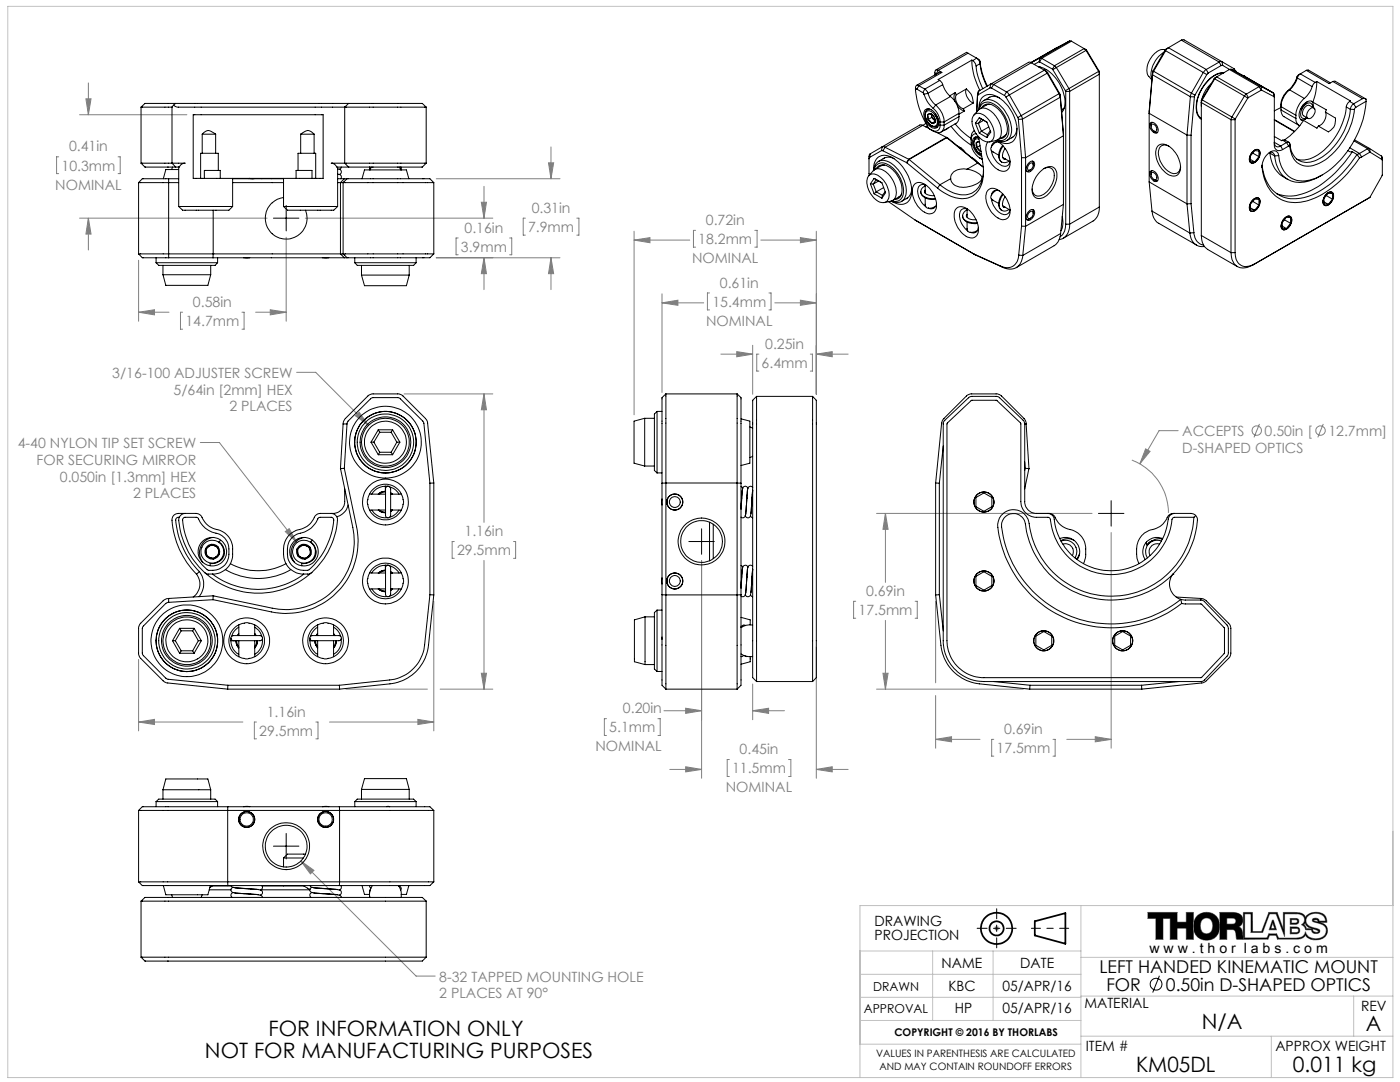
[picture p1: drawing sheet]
<svg xmlns="http://www.w3.org/2000/svg" width="279mm" height="216mm" viewBox="0 0 279 216" stroke-linecap="round" stroke-linejoin="round" font-family="sans-serif">
<defs><g id="words">
<g font-size="4.2">
<text x="53.6" y="206.8">FOR INFORMATION ONLY</text>
<text x="239.8" y="205.3">N/A</text>
<text x="272.6" y="205.8">A</text>
<text x="40.9" y="211">NOT FOR MANUFACTURING PURPOSES</text>
<text x="226.7" y="213.9">KM05DL</text>
<text x="258" y="213.9">0.011 kg</text>
</g>
<g font-size="3.5">
<text x="219.4" y="194.2">LEFT HANDED KINEMATIC MOUNT</text>
<text x="220.8" y="197.7">FOR</text>
<text x="232.7" y="197.7">0.50in D-SHAPED OPTICS</text>
</g>
<g font-size="2.8" fill="#808080">
<text x="12.3" y="34">10.3mm</text>
<text x="13.8" y="30.2">0.41in</text>
<text x="11" y="37.8">NOMINAL</text>
<text x="92.7" y="46.4">0.16in</text>
<text x="105.4" y="46.3">7.9mm</text>
<text x="106.1" y="42.5">0.31in</text>
<text x="140.9" y="44.9">0.72in</text>
<text x="92" y="50.2">3.9mm</text>
<text x="138.1" y="52.5">NOMINAL</text>
<text x="139.4" y="48.7">18.2mm</text>
<text x="143.7" y="57.4">0.61in</text>
<text x="37" y="65.1">14.7mm</text>
<text x="38.5" y="61.3">0.58in</text>
<text x="140.9" y="65">NOMINAL</text>
<text x="142.2" y="61.2">15.4mm</text>
<text x="152.7" y="69.6">0.25in</text>
<text x="22.4" y="75.4">3/16-100 ADJUSTER SCREW</text>
<text x="152" y="73.4">6.4mm</text>
<text x="34.6" y="78.7">5/64in [2mm] HEX</text>
<text x="45.8" y="82.1">2 PLACES</text>
<text x="3.6" y="89.4">4-40 NYLON TIP SET SCREW</text>
<text x="235.9" y="87">ACCEPTS</text>
<text x="252.4" y="87">0.50in [</text>
<text x="265.1" y="87">12.7mm]</text>
<text x="7.3" y="92.7">FOR SECURING MIRROR</text>
<text x="235.9" y="90.3">D-SHAPED OPTICS</text>
<text x="12" y="96.1">0.050in [1.3mm] HEX</text>
<text x="26.6" y="99.4">2 PLACES</text>
<text x="92.7" y="107">1.16in</text>
<text x="91.2" y="110.8">29.5mm</text>
<text x="172.9" y="118.9">0.69in</text>
<text x="171.4" y="122.7">17.5mm</text>
<text x="53.2" y="143">1.16in</text>
<text x="124.3" y="142.3">0.20in</text>
<text x="51.7" y="146.8">29.5mm</text>
<text x="118.8" y="149.9">NOMINAL</text>
<text x="121.6" y="146.1">5.1mm</text>
<text x="200.4" y="146.5">0.69in</text>
<text x="146.1" y="154.3">11.5mm</text>
<text x="147.6" y="150.5">0.45in</text>
<text x="198.9" y="150.2">17.5mm</text>
<text x="144.9" y="158.1">NOMINAL</text>
<text x="87.7" y="195.8">8-32 TAPPED MOUNTING HOLE</text>
<text x="87.7" y="199.2">2 PLACES AT 90°</text>
</g>
<g font-size="2.8">
<text x="174.5" y="184.8">DRAWING</text>
<text x="174.5" y="187.6">PROJECTION</text>
<text x="229.4" y="190.2">w w w . t h o r l a b s . c o m</text>
<text x="187.9" y="193.2">NAME</text>
<text x="189.3" y="197.7">KBC</text>
<text x="200.1" y="197.7">05/APR/16</text>
<text x="203.6" y="193.2">DATE</text>
<text x="190.6" y="202.2">HP</text>
<text x="200.1" y="202.2">05/APR/16</text>
<text x="216.4" y="201.2">MATERIAL</text>
<text x="271.6" y="201.8">REV</text>
<text x="216.7" y="209.7">ITEM #</text>
<text x="254.5" y="209.7">APPROX WEIGHT</text>
</g>
<g font-size="2.5">
<text x="174.2" y="197.7">DRAWN</text>
<text x="172.4" y="202.2">APPROVAL</text>
</g>
<text font-size="2.1" x="178.5" y="206.8">COPYRIGHT © 2016 BY THORLABS</text>
<g font-size="2">
<text x="174.8" y="211">VALUES IN PARENTHESIS ARE CALCULATED</text>
<text x="175.5" y="213.5">AND MAY CONTAIN ROUNDOFF ERRORS</text>
</g>
</g></defs>
<g fill="none" stroke="#000" stroke-width=".35">
<path d="M206.5 183.8l6.1-1.6v6.1l-6.1-1.6z"/>
<circle cx="198.9" cy="185.2" r="3.1"/>
<circle cx="198.9" cy="185.2" r="1.4"/>
</g>
<g fill="none" stroke="#808080" stroke-width=".2">
<path d="M17.1 19.7h1.1l-.6 3.2zM17.6 16.5v6.4M11.7 31.3h-.4v3.3h.4M15.9 22.9h21.4M23.6 31.3h.4v3.3h-.4M87.1 35.7h24.7M96.6 37.2v6.3M109.5 32.5h1l-.5 3.2zM110 29.3v6.4M15.9 43.5h37.4M17.6 43.5l.6 3.2h-1.1zM17.6 43.5v6.4"/>
<path d="M27.7 51.9v12.2M57.1 47.3v16.8M60.9 43.5h37.5M87.1 51.4h24.7M91.4 47.5h-.4v3.3h.4M96.1 40.4h1l-.5 3.1zM96.6 51.4l.5 3.2h-1zM96.6 51.4v6.4M101.7 47.5h.4v3.3h-.4M104.8 43.5h-.4v3.4h.4M110 51.4l.5 3.2h-1zM110 51.4v6.4"/>
<path d="M115.1 43.5h.4v3.4h-.4M126.5 47.9l3.2-.5v1zM126.5 46.1v36.7M126.5 47.9h11.2M132.1 58.6v19.7M138.8 46h-.4v3.3h.4M141.6 58.5h-.4v3.3h.4M150.6 46h.5v3.3h-.5M151.8 47.9h11.1M153.5 58.5h.4v3.3h-.4M159.7 59.9l3.2 .5-3.2 .5zM159.7 47.4l3.2 .5-3.2 .5z"/>
<path d="M162.9 46.1v32.6M27.7 62.3l3.1-.5v1zM27.7 62.3h6M36.4 62.3h-.4v3.4h.4M48.3 62.3h.4v3.4h-.4M51 62.3h6.1M53.9 61.8l3.2 .5-3.2 .5zM59.2 74.3h3.8l10.6 10.6M80.6 78.6h17.8M96.6 78.6l.5 3.2h-1zM96.6 78.6v25.6M132.1 60.4l3.2-.5v1z"/>
<path d="M132.1 60.4h8.3M143.9 70.7h6.3M147 70.2l3.2 .5-3.2 .5zM150.2 68.9v9.8M151.4 70.7h-.4v3.3h.4M154.6 60.4h8.3M161.7 70.7h.4v3.3h-.4M162.9 70.7l3.2-.5v1zM162.9 70.7h6.4M40 88.3h3.8l15.5 20M70.9 83l.8-.7 1.9 2.6zM225.9 91.8a11.4 11.4 0 0 1 7.3 10.5"/>
<path d="M228.6 89.6l.9 .5-2 2.5zM235.1 85.9h-3.8l-3.8 6.7M251.4 84.6l-1.1 2.7M264.1 84.6l-1.1 2.7M56.9 106.1l.8-.6 1.6 2.8zM86.6 120v25.8M90.7 108.1h-.5v3.3h.5M96.6 111.8v25.7M102.5 108.1h.4v3.3h-.4M140 111.9v43.4M170.8 120h-.4v3.4h.4M174.9 102.4h43"/>
<path d="M176.7 102.4l.5 3.2h-1zM176.7 102.4v13.8M182.6 120h.5v3.4h-.5M186.7 120v16.2M221.8 106.3v43M27.7 131.6v14.2M69 137.5h16.3M87.8 137.5h10.6M96.1 134.3h1l-.5 3.2zM150.2 136.5v7.1M162.9 129.1v26.2M174.9 137.5h29.3"/>
<path d="M176.2 134.3h1l-.5 3.2zM176.7 123.8v13.7M186.7 138.8v10.5M27.7 144.1l3.1-.6v1.1zM27.7 144.1h20.8M51.2 144.1h-.4v3.3h.4M63 144.1h.5v3.3h-.5M65.8 144.1h20.8M83.4 143.5l3.2 .6-3.2 .5zM121 143.4h-.4v3.4h.4M131.3 143.4h.5v3.4h-.5M132.5 141.8h7.5"/>
<path d="M133.7 153.5h6.3M136.8 153l3.2 .5-3.2 .5zM136.8 141.3l3.2 .5-3.2 .5zM145.6 151.6h-.5v3.3h.5M150.2 141.8l3.2-.5v1zM150.2 141.8h6.4M157.4 151.6h.4v3.3h-.4M162.9 153.5l3.2-.5v1zM162.9 153.5h6.4M186.7 147.5l3.2-.5v1zM186.7 147.5h8.9M198.3 147.5h-.4v3.4h.4"/>
<path d="M210.1 147.5h.5v3.4h-.5M212.9 147.5h8.9M218.6 147l3.2 .5-3.2 .5zM60 171.8l2.7 1.9-.8 .7zM60 171.8l23 23h3.9M198.4 185.2h1M198.5 184.9l.7 .7M198.9 184.7v1M199.2 184.9l-.7 .7M229.1 182.1h5.8v1.9h1.8v-1.9h1.5v5.3h-1.5v-2.2h-1.8v2.2h-1.4v-4.1h-1.4v4.1h-1.4v-4.1h-1.6zM239 182.7a2.7 2.7 0 0 1 3.3-.2 2.7 2.7 0 0 1 1 3.1 2.65 2.65 0 0 1-3.2 1.9 2.65 2.65 0 0 1-1.9-3.3l.2-.6zM239.9 183.5a1.21 1.21 0 0 1 1.3-.3 1.21 1.21 0 0 1 .8 1.1 1.49 1.49 0 0 1-1.2 2 1.69 1.69 0 0 1-.9-2.8z"/>
<path d="M244.8 183.2h1.2a.61 .61 0 0 1 .7 .6 .61 .61 0 0 1-.7 .6h-1.2zM247.2 184.9a1.46 1.46 0 0 0 .8-1.6 1.46 1.46 0 0 0-1.3-1.2h-3.2v5.3h1.3v-1.9h1.3a1.71 1.71 0 0 1 .6 1.7l.1 .2h1.3M247.2 184.9a2.41 2.41 0 0 1 .9 2.2v.3M247.2 184.9h.1M248.4 182.4h1.3v3.7h2.3l1.4-3.7h1.3l1.7 4.4v-4.4h2.2a1.26 1.26 0 0 1 1.4 .3 1.26 1.26 0 0 1 .1 1.5l-.4 .3a1.2 1.2 0 0 1 .9 1h1.2a.86 .86 0 0 0 .7 .8 .86 .86 0 0 0 .9-.5l-.1-.3a5.9 5.9 0 0 1-2.5-1.2 1.4 1.4 0 0 1 1.3-2 1.84 1.84 0 0 1 2.4 1.5h-1.2a.73 .73 0 0 0-.6-.6 .73 .73 0 0 0-.8 .4l.1 .3a5.7 5.7 0 0 1 2.5 1.1 1.59 1.59 0 0 1-1.5 2.3 2.11 2.11 0 0 1-2.5-1.4 1.54 1.54 0 0 1-1.8 1.3h-3.5l-.4-.9h-1.6l-.3 .8h-4.5zM253.9 183.6h.2l.6 1.9h-1.4zM254 184.1l.4 1.2h-.8zM257.5 183.3h1.1a.58 .58 0 0 1 .6 .6 .58 .58 0 0 1-.6 .5h-1.1zM257.5 185h1.2a.69 .69 0 0 1 .7 .6 .69 .69 0 0 1-.7 .7h-1.2zM257.7 183.5l1.1 .1 .1 .4-.4 .2h-.8zM257.7 185.2h1a.43 .43 0 0 1 .5 .5 .43 .43 0 0 1-.5 .4h-1zM260.5 184.1a1.57 1.57 0 0 0 1.4 1.2h-1.2l-.5-.8z"/>
<path d="M262 185.3l1.1 .5a.61 .61 0 0 1-.7 .3 .61 .61 0 0 1-.4-.6zM262.1 183.6a.52 .52 0 0 1 .9 .4zM263.3 184h.1M263.3 184h1.5a1.84 1.84 0 0 0-2.2-2 2.32 2.32 0 0 0-2.1 1.1 1.76 1.76 0 0 0-2.1-1h-2.3v3.3l-1.2-3.3h-1.7l-1.4 3.8h-1.8l-.1-3.8h-1.8v5.3M263.3 184a1.72 1.72 0 0 1 1.6 1.8 1.72 1.72 0 0 1-1.6 1.7 2.53 2.53 0 0 1-2.8-1 1.59 1.59 0 0 1-1.6 .9h-3.9l-.3-.8h-1.3l-.4 .8h-4.9"/>
<circle cx="250.8" cy="85.9" r=".94"/>
<circle cx="263.5" cy="85.9" r=".94"/>
</g>
<path d="M205.8 185.2h7.5" fill="none" stroke="#000" stroke-width=".2" stroke-dasharray="15.2 1.3 1.3 1.3" stroke-dashoffset="13.4"/>
<path d="M195 185.2h7.8M198.9 181.3v7.8" fill="none" stroke="#000" stroke-width=".2" stroke-dasharray="15.2 1.3 1.3 1.3" stroke-dashoffset="13.2"/>
<g fill="none" stroke="#c0c0c0" stroke-width=".2">
<path d="M1.6 1.3h276.4v213.7h-276.4zM171.6 189.8h44.1M171.6 199h44.1M171.6 194.4h44.1M186.1 189.8v13.8M198.2 189.8v13.8M215.7 198.8h62.3M215.7 180.7v34.3M215.7 191h62.3M270.2 198.8v8M278 180.7h-106.4v34.3M171.6 203.6h44.1"/>
<path d="M171.6 208.4h44.1M215.7 206.8h62.3M253.7 206.8v8.2"/>
</g>
<path d="M240 183.5a1.27 1.27 0 0 1 1.5-.2 1.27 1.27 0 0 1 .5 1.4 1.28 1.28 0 0 1-.6 1.5 1.28 1.28 0 0 1-1.5-.3 2.12 2.12 0 0 1 .1-2.4zM239 182.7a2.83 2.83 0 0 0-.6 3.4 2.83 2.83 0 0 0 3.2 1.4 2.79 2.79 0 0 0 1.7-3.7 2.79 2.79 0 0 0-3.7-1.5zM229.1 182.1h5.8v1.9h1.8v-1.9h1.5v5.3h-1.5v-2.2h-1.8v2.2h-1.4v-4.1h-1.4v4.1h-1.4v-4.1h-1.6zM243.5 182.1h2.7a1.53 1.53 0 0 1 1.7 .9 1.53 1.53 0 0 1-.7 1.9l.5 .4 .2 .3 .2 1.8h-1.3l-.2-1.4-.5-.5h-1.3v1.9h-1.3zM244.8 183.2v1.2h1.4l.4-.4v-.5l-.3-.3zM262.1 183.6h.5a.24 .24 0 0 1 .3 0 .24 .24 0 0 1 0 .3l-.6-.1zM260.5 184.1a1.57 1.57 0 0 0 1.4 1.2h-1.2l-.2-.5a.4 .4 0 0 1 0-.7zM248.1 182.1v5.3h4.9l.4-.8h1.3l.3 .8h3.9a1.64 1.64 0 0 0 1.6-.9 2.71 2.71 0 0 0 3.7 .6 1.66 1.66 0 0 0 .7-1.9 1.66 1.66 0 0 0-1.6-1.2h1.5a1.88 1.88 0 0 0-2.4-2 2.15 2.15 0 0 0-1.9 1.1v-.2a1.84 1.84 0 0 0-2.1-.8h-2.3v3.3l-1.2-3.3h-1.7l-1.4 3.8h-1.8l-.1-3.8zM248.4 182.4h1.3v3.7h2.3l1.4-3.7h1.3l1.7 4.4v-4.4h2.2a1.32 1.32 0 0 1 1.7 1.3l-.1 .4-.5 .4 .2 .1a1.14 1.14 0 0 1 .7 .9h1.2v.4a.85 .85 0 0 0 .9 .4 .85 .85 0 0 0 .7-.6l-.2-.3-.6-.2a2.02 2.02 0 0 1-1.9-1.3 1.53 1.53 0 0 1 1.7-1.7 1.7 1.7 0 0 1 2.1 1.6h-1.2l-.2-.4-.5-.2-.5 .1-.2 .2a.43 .43 0 0 0 .1 .4 .43 .43 0 0 0 .5 .1l.3 .1a1.75 1.75 0 0 1 1.9 1.5 1.83 1.83 0 0 1-2.4 1.7 1.75 1.75 0 0 1-1.8-1.4 1.54 1.54 0 0 1-1.8 1.3h-3.5l-.4-.9h-1.6l-.3 .8h-4.5zM262 185.3l.6 .2a.34 .34 0 0 1 .4 .5l-.4 .1-.4-.2-.2-.2zM253.9 183.6l-.6 1.9h1.4l-.6-1.9zM254 184.1l.4 1.2h-.8zM257.5 183.3h1.4l.3 .3v.5l-.5 .3h-1.2zM257.7 183.5v.7h1l.2-.3-.1-.3zM257.5 185h1.6l.3 .5-.1 .6-.5 .2h-1.3zM257.7 185.2v.9h1.1l.4-.3v-.3l-.3-.3z" fill-rule="evenodd" fill="#000"/>
<g fill="none" stroke="#000" stroke-width=".2">
<path d="M54.6 43.5h5.1M57.1 41v5.1M221.8 99.9v5.1M137.5 108.1h5.1M140 105.5v5.1M219.2 102.4h5.1M54.6 168.8h5.1M57.1 166.3v5.1M231.4 194.7l-1.4 3.3"/>
<circle cx="230.7" cy="196.4" r="1.18"/>
</g>
<path d="M186.7 147.5l3.2-.5v1zM218.6 147l3.2 .5-3.2 .5zM176.2 134.3h1l-.5 3.2zM176.7 102.4l.5 3.2h-1zM228.6 89.6l-1.1 3 2-2.5zM162.9 153.5l3.2-.5v1zM136.8 153l3.2 .5-3.2 .5zM136.8 141.3l3.2 .5-3.2 .5zM150.2 141.8l3.2-.5v1zM147 70.2l3.2 .5-3.2 .5zM162.9 70.7l3.2-.5v1zM132.1 60.4l3.2-.5v1zM159.7 59.9l3.2 .5-3.2 .5zM126.5 47.9l3.2-.5v1zM159.7 47.4l3.2 .5-3.2 .5zM27.7 144.1l3.1-.6v1.1zM83.4 143.5l3.2 .6-3.2 .5zM96.1 134.3h1l-.5 3.2zM96.6 78.6l.5 3.2h-1zM56.9 106.1l2.4 2.2-1.6-2.8zM70.9 83l2.7 1.9-1.9-2.6zM27.7 62.3l3.1-.5v1zM53.9 61.8l3.2 .5-3.2 .5zM96.6 51.4l.5 3.2h-1zM96.1 40.4h1l-.5 3.1zM109.5 32.5h1l-.5 3.2zM110 51.4l.5 3.2h-1zM17.6 43.5l.6 3.2h-1.1zM17.1 19.7h1.1l-.6 3.2zM60 171.8l1.9 2.6 .8-.7z" fill="#808080"/>
<g fill="none" stroke="#000" stroke-width=".2">
<path d="M183 17.8h-.2a15.7 15.7 0 0 0 2.7 7.9M183 17.8l1.1 .7M183.4 17.1a.41 .41 0 0 0-.5 0 .41 .41 0 0 0-.2 .4v.5M183.4 17.1l1.2 .7M183.4 17.1l-.4 .7M184.1 18.5l.3 .3M184.4 18.8a6.1 6.1 0 0 0 1.8 2.8M184.6 17.8l.4 .4 .2 .4M184.6 17.8l-.5 .7M185.2 18.6a5.1 5.1 0 0 0 1.5 2.4M185.2 18.6l-.8 .2M186.6 14.9h.1"/>
<path d="M186.8 14.7h-.1l-.1 .2M186.8 14.7h.1M187.3 14a.41 .41 0 0 0-.5 0 .41 .41 0 0 0-.2 .4v.5M187.3 14l.7 .5M187.3 14l-.5 .7M187.5 16.1l.5 .4 .1 .4M187.5 16.1l-2.9 1.7M188 14.5h-.7l-4.4 2.5M188 14.5l-4.6 2.6M188.1 16.9a5.5 5.5 0 0 0 1.6 2.4M188.1 16.9l-2.9 1.7M189.7 19.3a4.6 4.6 0 0 1 1.7 3.3"/>
<path d="M189.7 19.3l-3 1.7M190.7 18.5l.2 .4M190.7 18.5a1.73 1.73 0 0 0-.1 1.7M190.7 18.5l-1.2 .6M190.9 18.9a2.25 2.25 0 0 0 1.4 2.8M192.9 17.7a3.5 3.5 0 0 1 1.4 2.8M192.9 17.7a2.29 2.29 0 0 0 1.4 2.8M192.9 17.7l-2 1.2M193.2 10.6l-.3-.2-6.1 3.6M193.2 10.6l-5.9 3.4M193.2 10.6l1.7 1M194 12a12.7 12.7 0 0 0 1.6 6"/>
<path d="M194 12l-6.8 3.9 .3 .2M194 12l.1 .1M194.1 12.1l.4 .3 .3 .8M194.8 13.2a11.7 11.7 0 0 0 1.3 4.5M194.9 11.6l.6 .6 .1 .5M194.9 11.6l.5 .3 .2 .4M194.9 11.6l-.8 .5M195.1 18.7l-.2 3.6 .2-3.2 .1-.2M195.1 18.7v.5M195.3 18.2l-.2 .5M195.3 18.2l-.1 .7M195.6 12.7a12.7 12.7 0 0 0 1.4 4.6"/>
<path d="M195.6 12.7l-.8 .5M195.6 12.3a13.1 13.1 0 0 0 1.5 4.9M195.6 12.3v.4M197.3 19.5a1.98 1.98 0 0 1 2.2 0M197.6 19.4l-1.3 .7M197.6 17.5l.3 .1M197.6 17.5l-2.4 1.4M197.7 16.8l.6 .1M197.7 16.8l-.1 .7M197.7 16.8l-2.4 1.4M197.9 17.6l2.5 1.4M198.3 16.9l-.4 .7"/>
<path d="M198.3 16.9l2.6 1.4M200.4 19l.4 .4M200.8 19.4l2.3 4.1M200.9 18.3l.5 .6M200.9 18.3l-.5 .7M201.4 18.9l2.5 4.2 .1 .7M201.4 18.9l-.6 .5M205.8 12.5l-.3-.1-.3 .1-7.5 4.3M205.8 12.5l2.6 1.5M205.8 12.5l-7.5 4.4M207.3 13.3a7.1 7.1 0 0 1 4.9 5.2 4.2 4.2 0 0 1-.3 4M207.4 12.3h.1"/>
<path d="M207.4 12.3l-1 .5M207.5 12.3l2.5 1.5M207.5 13.4h-.1M207.5 11.6h.4M207.5 11.6l-.1 .7M207.5 11.6l-1.7 .9M207.6 13.4l-.1 .1M207.7 13.4l-.2 .1M207.9 11.6l2.5 1.5M207.9 11.6l-.4 .7M208.4 14l.6 .6M208.4 14l.7 .5"/>
<path d="M208.4 14l-7.5 4.3M209 14.6l2.3 4.1M209 14.6l-7.6 4.3M209.1 14.5l2.4 4.1M209.1 14.5l-.1 .1M210 13.8l.1 .1M210.1 13.9l2.5 4.2M210.4 13.1l.4 .4M210.4 13.1l-.4 .7M210.8 13.5l2.5 4.2M210.8 13.5l-.7 .4M211 9.5h.1"/>
<path d="M211 9.5l-5.2 3M211.3 18.7l.3 .7M211.3 18.7l-8.2 4.8M211.5 18.6l.1 .4M211.5 18.6l-.2 .1M211.6 19.4l.6 7.7-7.5 4.4M211.6 19.4l-7.6 4.4M211.6 19l.6 7.7v14.1M211.6 19v.4M212.6 18.1l.1 .1M212.7 18.2v26.5M212.7 18.2h.8"/>
<path d="M213.3 17.7l.2 .5M213.3 17.7l-.7 .4M213.4 8.2h.4M213.4 8.2l-5.9 3.4M213.4 8.2l-2.4 1.3M213.5 18.2v26.5M213.8 8.2l-5.9 3.4M213.8 8.2l2.6 1.5M216.4 9.7l.3 .4M216.4 9.7l.5 .3M216.4 9.7l-6 3.4M216.7 10.1l-5.9 3.4"/>
<path d="M216.7 10.1l2.6 4.2M216.9 10l2.5 4.2M216.9 10l-.2 .1M219.3 14.3l.1 .5-5.9 3.4M219.3 14.3l-6 3.4M219.4 14.2v27.1M219.4 14.2l-.1 .1M230 14.9l-.7 7.7 7.6 4.4M230 14.9l7.6 4.4M230 14.5l-.7 7.7v14.1M230 14.5v.4M230.1 14.1l-.1 .4"/>
<path d="M230.1 14.1l.1 .1M230.2 14.2l-.2 .7M230.2 14.2l7.6 4.4M232.3 10.4a5 5 0 0 0-2.4 5.4M232.5 10.1l-2.4 4M232.5 10.1h.1M232.6 9.9a2.55 2.55 0 0 0-2.8 1.5 3.4 3.4 0 0 0-.5 3.8l.6 .7M232.6 10.1l-2.4 4.1M232.6 10.1l7.5 4.4M233.2 9.5l-.6 .6M233.2 9.5l-.7 .6M233.2 9.5l7.5 4.4"/>
<path d="M235.8 8l.5-.1 7.6 4.4M235.8 8l-2.6 1.5M235.8 8l7.5 4.4M237.6 19.3l-.7 7.7M237.6 19.3h.8M237.8 18.6l-.2 .7M237.8 18.6l.7 .4M238.4 19.3l-.7 7.7M238.5 19l-.1 .3M239.8 19.9l-.1 27.1M239.8 19.9h.1M239.9 19.9l-.2 .6 6 3.4"/>
<path d="M239.9 19.9l6.6 3.8M240.1 14.5l-2.3 4.1M240.1 14.5l.7 .4M240.7 13.9l-.6 .6M240.7 13.9l.4 .7M240.8 14.9l-2.3 4.1M241.1 14.6l-.3 .3M241.7 16.7a5.7 5.7 0 0 0-1.8 3M242.3 15.7l-2.5 4.2M242.3 15.7h.1M242.4 15.7l.4-.4 5.9 3.5M242.4 15.7l-2.5 4.2"/>
<path d="M242.4 15.7l6 3.5M243.3 12.4l-2.6 1.5M243.3 12.4l.4 .7M243.7 13.1l-2.6 1.5M243.9 12.3l-.6 .1M243.9 12.3l.1 .8M243.9 12.3l2.3 1.4M244 13.1h-.3M244 13.1l1.4 .8M244.2 14.6a5.1 5.1 0 0 0-4 2.7 5.9 5.9 0 0 0-1 5.7l.5 .7-.3-.3M244.3 14.5a5.5 5.5 0 0 0-4.4 3.2 5.9 5.9 0 0 0-.8 5.4l.6 .7M245.4 13.9l-3.1 1.8"/>
<path d="M245.4 13.9l5.9 3.4M245.7 13.8l-.3 .1M245.7 13.8l6 3.5M245.7 13.8l2.5 1.3M246.2 13.7l.3 .5M246.2 13.7l.1 .4M246.5 14.2h.1M248.2 15.1h.1M248.2 15.1l5.9 3.5M248.4 19.2l-2.5 4.2-.2 .5M248.4 19.2l.6 .4M248.7 18.8l-.3 .4"/>
<path d="M248.7 18.8l.4 .7M249 19.6l-2.5 4.1M249.1 19.5l-.1 .1M251.3 17.3l-2.6 1.5M251.3 17.3l.4 .7M251.7 17.3h-.4M251.7 17.3l.1 .7M251.7 17.3l2.4 1.3M251.7 18h.1M251.7 18l-2.6 1.5M251.8 18l2.5 1.3M254.1 18.6l.2 .2v10.1a1.02 1.02 0 0 0 .5 1 1.02 1.02 0 0 0 1.2-.1"/>
<path d="M254.1 18.6l.2 .7M254.3 19.3v.1M257 18.1a3.9 3.9 0 0 0-1.3 2.7v1.1M257.4 17.9a4.9 4.9 0 0 0-1.7 3.4l2.9 1.7M257.4 17.9l2.9 1.7M257.4 17.9l-.4 .2M258.9 15.3a6.2 6.2 0 0 1-1.9 2.8M258.9 15.3v.3M258.9 15.6a5.5 5.5 0 0 1-1.5 2.3M258.9 15.6l3 1.7M259.5 14.7l-.3 .3-.3 .6M259.5 14.7l-.6 .6"/>
<path d="M259.5 14.7l3 1.7M260.3 19.6a4.8 4.8 0 0 0-1.7 3.4M260.7 14h.5l4.3 2.5M260.7 14l-1.2 .7M260.7 14l4.6 2.7 .7-.4M261.9 17.3a5.5 5.5 0 0 1-1.6 2.3M262.5 16.4l-.6 .9M262.8 16.3a11.2 11.2 0 0 1-.8 4.1M262.8 16.3l6.7 3.8-.2 .1M262.8 16.3l-.3 .1M266 16.3l.5-.1 6.1 3.6M266 16.3l5.9 3.4"/>
<path d="M271.9 19.7l.7 .1v.4M271.9 19.7l-1.7 1M27.7 36.4h6M27.7 36.4v14.3M28.2 21.4h6.1M28.2 32.6h6.1M28.2 32.6l.7 .7h6.2M28.2 21.4v11.2M33.7 35.7v.7M33.7 35.7h-5.3l-.7 .7M33.7 35.7h2M33.7 36.4h2"/>
<path d="M33.7 36.4v14.3M34.3 32.6h2.6a1.35 1.35 0 0 0-1.1 .7h-.7M34.3 21.4v11.2M34.3 32.6l.8 .7M34.4 33.3l-.1 .5M34.6 21l.8 .4h33.4M34.6 21l-.3 .4M35 20.6l-.4 .4M35.7 33.8h-2.6l-.5 1.9M35.7 33.3v7.9M40.4 26.8a1.42 1.42 0 0 1 2.3-.3l.3 .3M40.4 30.6h-.4v5"/>
<path d="M40.4 26.8h2.6M40.4 30.6h2.6M40.4 26.8v3.8M40.8 35.6v-1.6h3.2v1.6M43 30.6h.6v3.4M43 26.8v3.8M46.4 36.4h10.2M46.4 35.7h10.2M46.4 35.6h10.2M46.4 35.6h-7.8v-12.7h25.9v12.7h-7.9M46.4 35.6v5.6M49.5 35.6l.9 .1"/>
<path d="M49.7 35.6l1 .1M50 35.6h.1M52.3 35.6l-.1 .1M56.6 39.4a4.2 4.2 0 0 0-3.6 5 4.2 4.2 0 0 0 5.4 3.1 4.2 4.2 0 0 0 2.6-5.6M56.6 35.6v5.6M59.1 35.6v-1.6h3.2v1.6M60 26.8l.5-.3a1.41 1.41 0 0 1 2.2 .3M60 30.6h-.5v3.4M60 26.8h2.7M60 30.6h2.7M60 26.8v3.8M62.7 30.6h.3v5"/>
<path d="M62.7 26.8v3.8M66.1 32.6h.3zM66.4 32.6h2.4M66.4 32.6l.5 .3a.62 .62 0 0 0 .9 .4h1.8M67.4 33.7a.59 .59 0 0 1 .7 .4 .59 .59 0 0 1-.4 .7M67.4 34.7l.5 .2a.49 .49 0 0 1 .1 .8M67.4 36.4h.5M67.4 35.7h1.3M67.4 33.3v7.9M67.9 36.4h.6M67.9 36.4v14.3M68.1 33.3l-.4 .5"/>
<path d="M68.5 36.4h18.1M68.5 36.4v14.3M68.7 35.7l-.8 .7M68.7 35.7h.6M68.8 21.4h16.3M68.8 32.6h16.3M68.8 21.4v11.2M68.8 32.6l.8 .7M69.3 35.7h16.5l.8 .7M69.3 35.7l-.8 .7M69.6 20.6h14.7l.8 .8M69.6 20.6h-40.7l-.7 .8"/>
<path d="M69.6 20.6l-.8 .8M72.2 35.7l.5-1.8h8.4l.5 1.8M73.7 33.9h.1M74.1 33.3l-.2 .6-.1-.6-.1 .6M79.7 33.3l.3 .6M79.9 33.6l.1 .3M79.9 33.3l-.1 .1M80 33.3l.1 .6M80.1 33.9h.1M85.1 32.6l-.8 .7h-14.7M85.1 21.4v11.2M86.6 36.4v14.3"/>
<path d="M173.3 35.1a1.58 1.58 0 0 1 2.3 .2 4.4 4.4 0 0 1 1.7 4.4 1.42 1.42 0 0 1-2.4 .2 4.4 4.4 0 0 1-1.7-4.6zM173.4 35.1l.9-1a1.94 1.94 0 0 1 2.7 .4 5.1 5.1 0 0 1 1.8 4.7l-.4 .6-.4 .3-1.5 .3M173.6 31.4l-.2 .3M173.7 30.7l-.3 .5 .1 3.8M173.7 30.7l-.1 .7M173.7 36.7l.7 2M173.7 36.7h.6M174.3 36.7l.6 1.6M174.4 33.9a1.7 1.7 0 0 1 2.8-1.1 6 6 0 0 1 2.9 6.4 1.58 1.58 0 0 1-2.1 .9M174.4 35.6l1.6 .9M174.4 35.6l-.7 1.1M174.4 38.7l1.6 .8"/>
<path d="M174.4 35.6l.5 .2M174.9 35.8l1.1 .7M174.9 35.8l-.6 .9M174.9 38.3l1.2 .7M174.9 38.3l-.5 .4M174.9 33.6a1.6 1.6 0 0 1 2.5-.3 5.3 5.3 0 0 1 2.4 5.8l-.5 .5-.8 .2M175 31.6a2.46 2.46 0 0 1 3.3 0 8.1 8.1 0 0 1 3.6 7.4 2.15 2.15 0 0 1-3.4 1.4l-.6-.3a1.89 1.89 0 0 0 2.1 0 1.89 1.89 0 0 0 .9-1.9 6.9 6.9 0 0 0-3.9-6.1 1.83 1.83 0 0 0-2.6 1.9 3 3 0 0 1 .6-2.4zM175.3 36.1l-1 .6M175.9 30.1h.3M175.9 30.1l-2.3 1.3M176 36.5l.7 2-.7 1M176.1 39l-.1 .5"/>
<path d="M176.2 30.1l4.7 2.4M176.2 31.7a1.98 1.98 0 0 1 2.2 0M176.4 37.4l-1.5 .9M176.5 31.5l-1.2 .7M176.6 32.9l-.7 .2-1.3 .7M176.6 29.4l-.4 .7M176.6 29.4l-.3-.2-.3 .1-.1 .8M176.6 29.4l4.8 2.4M176.7 38.2l-.6 .8M179.9 38.7l-.3 .5-1.4 .8M180.9 32.5h.1M180.9 32.5l6.2 5"/>
<path d="M181.2 39.5l-1.3 .7M181.4 31.8h.1M181.4 31.8l-.5 .7M181.4 31.8l6.2 5.1M181.9 37.7a2.08 2.08 0 0 1-1.1 2M182.7 36.6a2.45 2.45 0 0 1 3 1.2 4.2 4.2 0 0 1 .9 4.4 1.63 1.63 0 0 1-2.4 0 4.8 4.8 0 0 1-1.9-5.1zM183.8 38.3a2.19 2.19 0 0 0 2.8 1.5h.1M183.8 38.3a1.98 1.98 0 0 0 2.1 1.4l.8-.1M184.1 25l-.5-.1-9.9 5.8M184.1 25l-7.5 4.4M184.1 25l1.3 .6M184.5 37.1l-.6 .6-.1 .6"/>
<path d="M184.5 38.3a1.31 1.31 0 0 0 1.6 .8l.3-.1M184.6 38l-.1 .3M184.6 21.9a1.38 1.38 0 0 1 2 .7 2.5 2.5 0 0 1 .5 2.7 1.34 1.34 0 0 1-1.9-.5l-.2-.2a2.45 2.45 0 0 1-.4-2.7zM184.6 37.1h-.1M184.6 37.9l-.1 .4M184.6 36.9v1.7M184.6 39.5v1.4M184.7 36.9a1.15 1.15 0 0 0-1.3 .2 1.15 1.15 0 0 0-.2 1.3 4.6 4.6 0 0 0 1.5 2.8M184.8 24.6l-.6 .4M184.9 22.2a1.37 1.37 0 0 1 1.8 .9 1.26 1.26 0 0 1-.2 2.1 2.21 2.21 0 0 1-1.7-2.9zM185 21.7l-.1 .3M185.1 25.1l-.4 .2"/>
<path d="M185.1 22.9l.1 .9M185.2 23.8l.8 .8M185.5 21.8a1.23 1.23 0 0 0-.7 1.9l.3 .7 .7 .7M185.5 25.7l.4 .2M185.5 25.7l.8 .5M185.8 22.7l.7 .8M185.8 22.7l-.3-.1-.4 .3M185.8 22.7l-.7 .2M185.8 25.1l.7 .2h.6M185.9 23l.4 .8M185.9 22.8v.2zM185.9 23v.4"/>
<path d="M185.9 26l.4 .2M185.9 23.4l-.7 .4M185.9 23.4l.4 .4M186.2 21.6a3.7 3.7 0 0 1 1.4 2.7M186.3 23.8l.3 .2M186.3 23.8l.3 .3M186.5 23.5l.2 .5-.1 .4M186.5 23.5l.1 .9M186.6 24.4a.38 .38 0 0 1-.6 .2M186.6 24.4l-.6 .2M186.6 24.2l-.6 .4M186.6 22.9a2.01 2.01 0 0 1 .4 2.2 1.06 1.06 0 0 1-1.3-.2l.1 .2"/>
<path d="M186.6 22.9a1.78 1.78 0 0 1 .6 1.9M186.7 21a4.6 4.6 0 0 1 1.7 3.3M186.7 21l-.5 .6M186.8 22.8l-.2 .1M187 26.5l1.9 .9M187.6 36.9l-.5 .6M187.6 25a1.04 1.04 0 0 1-.5 1.1 1.04 1.04 0 0 1-1.2-.1M187.6 24.3v.7M187.6 24.3h.8M187.6 25h.8M188.4 25a1.26 1.26 0 0 1-.6 1.3 1.26 1.26 0 0 1-1.5-.1M188.4 24.3v.7"/>
<path d="M188.9 27.4v.1M188.9 27.4l.4 .3M188.9 27.4l-7.5 4.4M188.9 27.5l6.2 5M188.9 27.5l-7.5 4.3M188.9 27.5l.4 .2M189.2 25.5l-.7 .4M189.3 27.7l6.1 5M189.7 35.7l-2.1 1.2M189.8 25.2a15.1 15.1 0 0 0 4.1 3.8M190.6 24.7a13.1 13.1 0 0 0 3.2 2.9M191.1 21.1a2.26 2.26 0 0 0 1.4 1"/>
<path d="M191.1 29.1l.9 .6 .5 .6M191.4 23.3l-.2 .9-.2 .3-3.2 1.9M191.4 22.6l-3 1.7M191.4 23.3l-3 1.7M191.4 22.6v.7M192.3 21.7l.2 .4M192.5 30.3h.1M192.5 22.1l-1.1 .7M193 33.8a3.6 3.6 0 0 1 3 1.7 2.96 2.96 0 0 1-2.7 1.8 2.87 2.87 0 0 1-3.5-1.3l-.1-.3M193 33.8a2.7 2.7 0 0 0-3.2 1.4l-.1 .5M193.9 31.4l1.3 1.1M194.3 20.5l-2 1.2"/>
<path d="M194.3 23l.9-1a1.8 1.8 0 0 1 2.6 .2 4.8 4.8 0 0 1 1.8 5.2l-.5 .5-1.7 .4M194.4 26.1h.1M194.5 26.1l-.6 .6-.1 1.8a3.8 3.8 0 0 0 2.1 3.2M194.6 22.8a2.48 2.48 0 0 1 2.9 1.4 3.3 3.3 0 0 1 .5 3.8 1.84 1.84 0 0 1-2.6-.6 4.3 4.3 0 0 1-1.2-4.2zM194.7 24.6l.7-1.1 1.6 .9 .7 2-.7 1M194.7 24.6l.7 2M194.7 24.6h.6M194.7 27.3l-.1 .4M194.8 28.5l.1 1M194.8 26.7a1 1 0 0 0-1 1.2M194.9 29.5l.8 .7M195 28.3h.5l-.7 .2z"/>
<path d="M195.1 32.5l1.2 .8M195.1 32.5l-2.1 1.3M195.1 32.5l.3 .2M195.2 27.3a1.33 1.33 0 0 0-.6 2.2l.4 .7 .5 .5M195.3 24.6l.6 1.6M195.3 27.3l.8 5a6.8 6.8 0 0 1-1.6 6.5 4.9 4.9 0 0 1-5.6-.1l-1.8-1.2M195.3 27.4a.97 .97 0 0 0-1.1 .2 .97 .97 0 0 0-.1 1.1 3.1 3.1 0 0 0 1.8 2.5M195.4 27.8a.78 .78 0 0 0-.9 .2 .78 .78 0 0 0-.1 .9 2.55 2.55 0 0 0 1.5 1.9l-.5-.3 .1 .2M195.4 21.8a1.73 1.73 0 0 1 2.8-1.1 6.3 6.3 0 0 1 3 6.1 1.67 1.67 0 0 1-2.2 1.2M195.4 32.7l.9 .6M195.4 26.6l1.6 .8M195.5 30.7l.4 .2"/>
<path d="M195.6 29.1l-.7 .4M195.7 30.2h.1M195.8 30.2h-.1M195.9 23.7l-.6 .9M195.9 26.2l-.5 .4M195.9 26.2l1.2 .7M195.9 21.5a1.72 1.72 0 0 1 2.8-.2 5.3 5.3 0 0 1 2.2 5.4 1.39 1.39 0 0 1-1.4 1M195.9 31.7l.1 .1zM196.3 34a5.1 5.1 0 0 1-2.4 4.6 6.4 6.4 0 0 1-6.3-1.7M196.3 24l-1 .6M197.1 26.9l-.1 .5M197.2 37.9a1.96 1.96 0 0 1 2.7 .6 4.3 4.3 0 0 1 1.4 4.8 1.6 1.6 0 0 1-2.4 .1 4.8 4.8 0 0 1-1.9-5.1z"/>
<path d="M197.3 25.3l-1.4 .9M197.6 20.8l-.7 .1-1.4 .8M197.6 26.1l-.5 .8M197.8 30a3.6 3.6 0 0 0 2.8 3.2 1.03 1.03 0 0 0 1-1.1M197.8 29.4l-.1 .2 .1 .4M197.8 30l.4 .3M197.8 39.6a3.5 3.5 0 0 0 2.8 3.2 1.03 1.03 0 0 0 1-1M197.8 39l-.1 .3 .1 .3M197.8 39.6l.4 .4M198 30.2l1.3 .8M198 39.9l1.3 .7M198.7 28a4.9 4.9 0 0 1 2.7 5.5 1.54 1.54 0 0 1-2.5 .2 4.7 4.7 0 0 1-1.9-5.1l.2-.3"/>
<path d="M198.9 28.3l-.9 .7-.2 .4M198.9 38l-.9 .6-.2 .4M199 28a1.9 1.9 0 0 0 2 0 1.9 1.9 0 0 0 .9-1.9 7.1 7.1 0 0 0-3.9-6.1 1.83 1.83 0 0 0-2.6 1.8 2.41 2.41 0 0 1 1.8-2.9 5.4 5.4 0 0 1 4.4 3 5.9 5.9 0 0 1 .9 5.8 2.3 2.3 0 0 1-3.3 .5l-.3-.2M199.5 28.4a1.09 1.09 0 0 0-1.7 1M199.5 38.1a1.06 1.06 0 0 0-1.7 .9M200.1 29a2.59 2.59 0 0 0-.4 3.2l.2 .1M200.1 38.7a2.59 2.59 0 0 0-.4 3.1l.2 .1M200.1 31.4l1.4 .8M200.2 29.1a2.49 2.49 0 0 0-.4 3.2h.1M200.2 38.8a2.44 2.44 0 0 0-.3 3.2M200.3 31.7h.4M200.6 29.6l-.3 .6a.95 .95 0 0 0 .1 1.5h.2"/>
<path d="M200.6 39.3l-.3 .6a1.24 1.24 0 0 0 0 1.4M200.9 26.6l-.3 .4-1.5 .9M201.4 32.2a1.44 1.44 0 0 1-1.5 .1M202.1 27.3l-1.2 .7M203 25.6a2.08 2.08 0 0 1-1.1 1.9M203.1 23.5l.1 .3M203.2 23.8l.7 7.7M203.9 31.5v13.6M203.9 31.5h.8M204 23.8h-.8M204 23.8l.7 7.7M204.7 31.5v13.7"/>
<path d="M205.3 32.6a.67 .67 0 0 1 1-.4 .67 .67 0 0 1 .1 1.1 1.16 1.16 0 0 1-1.4 .9 1.4 1.4 0 0 1 .3-1.6zM205.4 32.7a.45 .45 0 0 1 .7-.1 .45 .45 0 0 1 .1 .6 .76 .76 0 0 1-1.1 .7 1.11 1.11 0 0 1 .3-1.2zM205.6 33.9l-.7 .2M206.1 32.1l.1 .8M207.5 34.4a2.34 2.34 0 0 1 2.8-1 3.1 3.1 0 0 1 0 3.9 3.5 3.5 0 0 1-3.3 2.3 2 2 0 0 1-.9-2.7 5.7 5.7 0 0 1 1.4-2.5zM208.3 33.7a1.39 1.39 0 0 1 1.6 0 1.39 1.39 0 0 1 .5 1.6 4.4 4.4 0 0 1-3.1 3.8 1.28 1.28 0 0 1-1.3-1.4M212.3 21.8l-.5 .2M212.3 21.6l-.2 .2M212.4 21.6l-.6 .3M229.3 36.3l7.6 4.4M229.3 36.3l.6 5.8M229.6 34.2a1.22 1.22 0 0 1 1.5 1.2 .62 .62 0 0 1-.3 .8 .62 .62 0 0 1-.8-.3 1.43 1.43 0 0 1-.4-1.7z"/>
<path d="M229.6 24.6a1.09 1.09 0 0 1 1.5 .9 .61 .61 0 0 1 0 .8 .61 .61 0 0 1-.8 .2 1.55 1.55 0 0 1-.7-1.9zM229.8 24.9a.81 .81 0 0 1 .9 .4 .81 .81 0 0 1-.1 .9 1.06 1.06 0 0 1-.8-1.3zM229.8 34.5a.86 .86 0 0 1 .9 .4 .86 .86 0 0 1 0 .9 1 1 0 0 1-.9-1.3zM229.9 24.4l-.2 .8M229.9 34l-.2 .8M230.3 26.1l.7 .3M230.3 35.8l.7 .3M231.1 29.1a2.04 2.04 0 0 1 2.8 .6 5 5 0 0 1 1.6 4.5 1.46 1.46 0 0 1-2.4 .6 5.2 5.2 0 0 1-2.3-5.1zM233.3 29.2a1.3 1.3 0 0 0-1.5-.1 1.3 1.3 0 0 0-.6 1.3 4.4 4.4 0 0 0 3.2 4.2 1.28 1.28 0 0 0 1.2-1.4M236.9 27h.8M236.9 27v13.7M237.7 27v13.6"/>
<path d="M239.5 23.6l.2 .1M239.7 20.4v.8M245.7 23.9h.8M245.7 23.9v26.5M246.5 23.9v26.5M246.5 23.7v.2M249.6 31.8l.8 .5M249.9 30.4a.84 .84 0 0 1 .7-.6 .84 .84 0 0 1 .8 .5 2.01 2.01 0 0 1-1.6 2.3 1.23 1.23 0 0 1 0-2zM249.9 40a.81 .81 0 0 1 .8-.5 .81 .81 0 0 1 .7 .4 2.01 2.01 0 0 1-1.6 2.3 1.28 1.28 0 0 1 0-2zM249.9 30.3a.84 .84 0 0 1 1.5-.2 2.01 2.01 0 0 1-1.6 2.5 1.15 1.15 0 0 1-.1-1.9zM250 30.6l1.2 .7M251.2 31.3v-1.2h-.8l-.8 1v1.1l.8 .1"/>
<path d="M251.2 31.3l-.8 1M251.9 33v.4M253.3 30.4a.74 .74 0 0 1 1.1 .7M253.4 30.4v.2M253.4 30.6a5.9 5.9 0 0 0 3.6 5.2M253.4 30.6l1 .5M254.3 28.4l1.3 .7a.78 .78 0 0 1-.9 .1 .78 .78 0 0 1-.4-.8zM254.3 23.8l4.1 2.4M254.3 27.2l1.5 .9 .2-.1M254.3 24l4 2.3M254.4 31.1a5.4 5.4 0 0 0 3.7 5.1 7.7 7.7 0 0 0 5.8-1.3M255.2 31a1.05 1.05 0 0 0-.7-.9 1.05 1.05 0 0 0-1.2 .3 3.5 3.5 0 0 0-1.4 3"/>
<path d="M255.2 31l-.8 .1M255.6 29.1l.4 .7M255.7 21.9l.3 1.2 3.2 1.9M255.7 21.4l-1.4 .7M255.7 21.9l2.9 1.7M256 28l.4-.1 .8 .5M256 28l.8 .4M256.8 28.4a.41 .41 0 0 1 .4 0 .41 .41 0 0 1 .2 .4M256.8 28.4l-1.2 .7M256.8 28.4l.4 .7M257.2 29.1h.2v.2M257.2 29.1l-1.2 .7"/>
<path d="M257.4 28.8v.5M258.6 23.6a1.47 1.47 0 0 0 .8 1.5M258.6 23v.6M259.4 25.1l-2 2-1 .8M259.6 21.7l.1 .2M260.1 21l-.4 .9M260.1 24l-.7 1.1M260.1 24l2.7 1.6 .3-.4M260.5 23.8l-.9 .1M260.8 23.5l-.3 .3M260.8 23.5l-.3 .1v.2M260.9 20.3l-1.2 1.6"/>
<path d="M261.3 21.9a.67 .67 0 0 1 1-.3 .67 .67 0 0 1 .1 1 1.16 1.16 0 0 1-1.5 1 1.39 1.39 0 0 1 .4-1.7zM261.8 20.2a1.43 1.43 0 0 1 .3 1.3M262 21.4a.78 .78 0 0 0-.5-.8 .78 .78 0 0 0-.9 .2 2.05 2.05 0 0 0-.7 2.7l.6 .1 .3-.1M262 20.4l2.7 1.5-.2 .5M262 20.4a1.3 1.3 0 0 0-1.8 .4 2.39 2.39 0 0 0-.6 3.1l.5 .1M262.2 21.6l-.8-.5a1.38 1.38 0 0 0-1.2 2l.8 .5M264.5 22.4l2 1.2a2.56 2.56 0 0 1-1.4 2.7l-2-1.1M264.5 22.4a2.34 2.34 0 0 1-1.4 2.8M264.6 38.9a.83 .83 0 0 1 .7-.6 .83 .83 0 0 1 .8 .4 2.01 2.01 0 0 1-1.6 2.3 1.1 1.1 0 0 1-.2-1.7zM264.6 38.8a.84 .84 0 0 1 .8-.5 .84 .84 0 0 1 .7 .5 2.08 2.08 0 0 1-1.6 2.2 1.07 1.07 0 0 1-.3-1.6zM264.7 39l1.2 .8M265.9 39.8v-1.2h-.8l-.9 1v1.1l.9 .1"/>
<path d="M265.9 39.8l-.8 1M268.7 21.3a13 13 0 0 1-6.8 10.2 4.2 4.2 0 0 1-3.1 .2M268.7 21.3l.8 .5M269 30l.5 .3h.4M269.3 20.2l-.5 .6-.1 .5M269.3 20.2l.9 .5M269.4 29.5l1.9 1.1M269.5 21.8a13.1 13.1 0 0 1-6.9 10.2 3.5 3.5 0 0 1-5.2-3.2M269.5 21.8h.8M269.9 30.3a20.2 20.2 0 0 1-10.1 8.4 7 7 0 0 1-5.1-.1M269.9 30.3l.9 .5M270.2 20.7l-.6 .6-.1 .5"/>
<path d="M270.2 20.7l.4 .7M270.2 28.1l2.7 1.6M270.3 21.8a14.1 14.1 0 0 1-7.1 10.8 3.7 3.7 0 0 1-5-1l-.6-1.4-.2-.9M270.3 27.9l3 1.7M270.6 21.4l-.3 .4M270.8 30.8a20.7 20.7 0 0 1-10.1 8.5 6.4 6.4 0 0 1-8.6-5.2l-.2-1.2M270.8 30.8l.5 .7M271.3 31.5a21.1 21.1 0 0 1-10.2 8.5 6.5 6.5 0 0 1-8.1-2.8l-.7-1.5-.4-2.3M271.3 30.6l-.5 .2M271.3 30.6l.4 .7M271.7 31.3l-.4 .2M272.6 20.2a19.2 19.2 0 0 1-9.4 15 5.4 5.4 0 0 1-6.2-.1 6 6 0 0 1-1.8-4.1"/>
<path d="M272.6 20.2l-2 1.2M272.9 29.7l-1.6 .9M272.9 29.7l.5 .7M273.3 29.6l-.4 .1M273.3 29.6l.1 .8M273.3 29.6l2.4 1.6M273.4 30.4h.1M273.4 30.4l-1.7 .9M273.4 39.4l-23 13.3M273.4 39.4l-23.4 13.5M273.4 30.4l2.4 1.5M275.7 31.2l.2 .2v3.6l-2.5 4.4"/>
<path d="M275.7 31.2l.1 .7M275.8 31.9l.1 .1M27.7 50.7h6M27.7 50.7l.7 .7h5.3M31.2 52.4h12.2M31.2 52.4l.5 .6h11.2l.5-.6M31.2 51.4v1M32.5 54.8h9.6M32.5 54.8l.6 2.1h8.4l.6-2.1M32.5 53v1.8M33.7 51.4h35M33.7 50.7v.7"/>
<path d="M33.7 50.7h8.8M35.7 41.2h10.7M35.7 41.2l.7 .7h9.3l.7-.7M42.1 53v1.8M42.5 50.7h25.4M42.5 50.7v.7M42.5 41.9v8.8M43.4 51.4v1M48.6 51.4h1.2M56.6 41.2h10.8M56.6 41.2l.8 .7h9.2l.8-.7M64.3 51.4h1.3"/>
<path d="M67.9 50.7l.8 .7M67.9 50.7h.6M68.5 50.7h18.1M68.5 50.7l.8 .7M68.7 51.4h.6M70.8 52.4h12.2M70.8 52.4l.5 .6h11.2l.5-.6M70.8 51.4v1M72.1 54.9h9.6M72.1 54.9l.6 2.1h8.4l.6-2.1M72.1 53v1.9M81.7 53v1.9"/>
<path d="M83 51.4v1M86.6 50.7l-.8 .7h-16.5M177.3 40.3l5.2 3.5M182.5 43.8l11.8 6.9M182.5 43.8l12.2 7.1M184.6 40.7l.1 .5M184.7 41.2l.6 .3M186.7 41.2l-.7 .3h-.7M186.9 40.6a1.07 1.07 0 0 1-1.6 .9M191 41.5a2.32 2.32 0 0 1 2.8 .9 4.2 4.2 0 0 1 1.1 4.6 1.76 1.76 0 0 1-2.6-.2 4.4 4.4 0 0 1-1.6-5.1zM192.1 43.1a1.82 1.82 0 0 0 2 1.5h1M192.1 43.1a1.92 1.92 0 0 0 2.2 1.3h.7"/>
<path d="M192.9 43.1a1.71 1.71 0 0 0 1.9 .8M192.9 41.9a1.38 1.38 0 0 0-.8 1.2M192.9 41.9h.1M193 42.8l-.1 .3M193 45.6l.1 .5M193 41.9h-.1M193 41.7v1.7M193 44.3v1.5M193.1 41.7a1.12 1.12 0 0 0-1.2 .1 1.12 1.12 0 0 0-.4 1.2 4.2 4.2 0 0 0 1.6 3.1M193.1 46.1l.5 .3M194.3 50.7l5.3 2.4M194.3 50.7l.4 .2"/>
<path d="M194.7 50.9l5.4 2.4M195.1 46l-.9 .4h-.6M195.3 45.4a1.07 1.07 0 0 1-1.7 1M199.6 53.1l.5 .2M200.1 41.1l1.4 .8M200.3 41.3h.3M200.3 41.3l.4 .1M201.4 41.8a1.26 1.26 0 0 1-1.5 .1M203.3 50.9a2.39 2.39 0 0 1-1.2 2.2 2.39 2.39 0 0 1-2.5 0M203.3 50.9l.8 .1M203.9 45.1l-.6 5.8M203.9 45.1l.8 .1"/>
<path d="M204.1 51a2.61 2.61 0 0 1-1.3 2.4 2.61 2.61 0 0 1-2.7-.1M204.7 45.2l-.6 5.8M205.3 42.2a.64 .64 0 0 1 .8-.4 .64 .64 0 0 1 .3 .9 1.45 1.45 0 0 1-1.3 1.3 1.17 1.17 0 0 1 .2-1.8zM205.5 42.3a.42 .42 0 0 1 .6 0 .42 .42 0 0 1 .1 .6 .64 .64 0 0 1-.4 .6 .64 .64 0 0 1-.7-.1 1.09 1.09 0 0 1 .4-1.1zM205.6 43.5l-.7 .3M206.1 41.8l.1 .7M211.7 46.6a3.1 3.1 0 0 1-1.3 2.4l-7.6 4.4M211.7 46.6l-7.6 4.4M212 43.3a3.9 3.9 0 0 1-.3 2.7M212.2 40.8l-7.5 4.4M212.2 40.8l-.5 5.8M212.7 44.7a2.83 2.83 0 0 1-1.1 2.5"/>
<path d="M212.7 44.7h.8M213.5 44.7a2.68 2.68 0 0 1-2.1 3.1M219.4 41.3a3 3 0 0 1-1.2 2.8l-6 3.4M219.4 41.3l-5.9 3.4M229.9 42.1a3 3 0 0 0 1.3 2.5l7.6 4.3M229.9 42.1l7.6 4.4M236.9 40.7l.6 5.8M237.5 46.5a2.55 2.55 0 0 0 2.9 2.7M237.7 40.6l.6 5.8M237.7 40.6l-.8 .1M238.3 46.4a2.36 2.36 0 0 0 1.9 2.5M238.3 46.4l-.8 .1"/>
<path d="M239.7 47a3.2 3.2 0 0 0 1.3 2.8l5.9 3.4M239.7 47l6 3.4M245.7 50.4a2.73 2.73 0 0 0 2.1 3l1.2-.1 1-.4M245.7 50.4h.8M246.5 50.4a2.46 2.46 0 0 0 2 2.8l.9-.1 1-.4M249.6 41.5l.8 .4M249.9 40a.83 .83 0 0 1 .7-.5 .83 .83 0 0 1 .8 .4 1.92 1.92 0 0 1-1.7 2.3 1.47 1.47 0 0 1 .2-2.2zM250 40.2l1.2 .7M250.4 52.7l-.4 .2M251.2 40.9v-1.1l-.8-.1-.8 1v1.2h.8M251.2 40.9l-.8 1M255.9 45.1l.8 .5"/>
<path d="M256.3 43.9l1.3 .7M256.4 43.5a.75 .75 0 0 1 1-.3 .75 .75 0 0 1 .4 .9 2.01 2.01 0 0 1-1.6 1.8 1.29 1.29 0 0 1-.1-2zM256.4 43.5a.77 .77 0 0 1 1.3-.1 1.95 1.95 0 0 1-1.6 2.5 1.18 1.18 0 0 1-.1-1.9zM257.6 44.6v-1.2h-.9l-.8 1v1.1l.8 .1M257.6 44.6l-.9 1M264.2 40.3l.9 .5M132.9 78.6v58.9M132.9 78.6l-.8 .7v57.4l.8 .8M132.9 78.6h14.2M147.1 78.6v58.9M147.1 78.6l.8 .7v57.4l-.8 .8M151 79.1v56.9"/>
<path d="M151 79.1l-.8 .8v55.3l.8 .8M151 79.1h11.2M162.2 79.1v56.9M162.2 79.1l.7 .8v55.3l-.7 .8M67.9 93.5l2.5 11.8a13.6 13.6 0 0 1-16.1 16.1l-11.8-2.5M68.5 84.6l.3-1 4.7-4.7 .4-.2 .3-.1h5.5l.5 .2 4.7 4.7 .4 .5 1.3 12.4M68.5 84.6l-.6 8.9M68.5 84.6h.8M68.7 93.5l2.5 11.6a14.4 14.4 0 0 1-17 17l-11.7-2.4M68.7 93.5h-.8M68.8 97.5v2.6a2.34 2.34 0 0 1-2.4 2.3h-2.5a1.51 1.51 0 0 0-1.4 1.2 4.4 4.4 0 0 1-3.4 2.2 4 4 0 0 0-2.5 3.7 4.4 4.4 0 0 0 1.6 4.2 4.6 4.6 0 0 0 3.5 .8l.5-.3M69.3 84.6l.2-.6 4.8-4.6 5.1-.1 .4 .2 4.8 4.8 1.2 12.1"/>
<path d="M69.3 84.6l-.6 8.9M73.7 98.6h3.2M74 88.2l1.5 2.5M74 88.2h.6M74.6 88.2l1.2 2M75.5 85.8h2.9M75.5 85.8l-1.5 2.4M75.5 90.7h2.9M75.5 85.8l.3 .5M75.6 98.5l-.1 .1a1.79 1.79 0 0 1 1.4-.6l-.9 .2zM75.8 90.2l-.3 .5M75.8 86.3l-1.2 1.9"/>
<path d="M75.8 90.2h2.3M75.8 86.3h2.3M76.9 97a3.1 3.1 0 0 0-2.7 1.6M76.9 97h.5M76.9 97v1M76.9 98.2h-.6l-.6 .4M77.2 97.1a.69 .69 0 0 1 .7 .2 .69 .69 0 0 1 .1 .8v2.7a4.6 4.6 0 0 1-.2 2.4 .58 .58 0 0 1-.8 0 .58 .58 0 0 1-.1-.8v-5zM77.8 97.2a2.81 2.81 0 0 1 1.8 1.4M78 98.5l.1 .1M78 98.6h2.1M78 98.3l.4 .3-.2-.1M78.1 90.2l.3 .5"/>
<path d="M78.1 86.3l1.1 1.9M78.4 85.8l1.4 2.4M78.4 85.8l-.3 .5M79.2 88.2h.6M79.2 88.2l-1.1 2M79.8 88.2l-1.4 2.5M85.8 96.4v22.3M86.6 96.4h-.8M86.6 96.4v22.3M128.7 83.5v9.5M128.7 83.5l-2.2 .5v8.4l2.2 .6M128.7 83.5h1.9"/>
<path d="M128.7 93h1.9M131.1 82.1v12.3M131.1 82.1l-.5 .5v11.3l.5 .5M131.1 94.4h1M131.1 82.1h1M132.1 99.6v1.2M132.1 96.4h15.8M133.1 99.8v.8M147.9 97l.3 .5M147.9 83.6l1.7 .4v8.4l-1.7 .5M148 99.3v.2M148.1 97.8l-.2 3.6"/>
<path d="M149 99.3v.2M149.2 97.8l-.4 4.4a.86 .86 0 0 1-.5 1.1l-.4-.1M149.3 97.5a.59 .59 0 0 0-.8-.5 .59 .59 0 0 0-.3 .9l-.3 3.7M149.6 85.2l.6 .2M150.1 99.3v.2M150.2 97.3a.57 .57 0 0 0-.7-.2 .57 .57 0 0 0-.3 .7l-.4 4.8M150.2 97.8l-.3 4.7M150.2 97.8l-.3 4.3a.94 .94 0 0 1-.7 1.2l-.5-.4M150.2 91.1l-.6 .2M186.7 96.4h.8M186.7 96.4v22.3M187.5 96.4v22.3"/>
<path d="M188.2 89l-.7 7.4M194.8 99.3l1.6-.9 1.5 .9v1.8l-1.5 .9-1.6-.9zM204.5 84.6h.3M204.5 84.6l-.3-.7-4.8-4.6-.5-.2-5.4 .1-5.2 5-.1 43.6a8.1 8.1 0 0 0 8.2 8.2l43.7-.1 5-5.3v-5.3l-.2-.5-4.5-4.7-.8-.4M204.5 84.6v15.5a2.34 2.34 0 0 0 2.4 2.3h2.5a1.51 1.51 0 0 1 1.3 1.2 4.4 4.4 0 0 0 3.5 2.2 3.9 3.9 0 0 1 2.5 3.7v1.5l-.5 1.5M204.5 92.2l.1 1.3M204.6 93.5h.8M204.6 93.5l-.1 .3M204.8 84.6l-.3-1-4.7-4.7-.4-.2-.3-.1h-5.5l-.5 .2-5 5.1-1.4 12.5M204.8 84.6l.6 8.9M205.4 93.5l-.9 4M33.7 119.4l-1 .4-4.7 4.7-.2 .3-.1 .3v5.5l.2 .6 4.7 4.7 .5 .3 12.3 1.3"/>
<path d="M33.7 119.4v.8M35.8 103.2a.56 .56 0 0 0-.7 .6 16.7 16.7 0 0 0 4.7 10.3M36.6 103.4l.2-.2 2.6 .1a5.9 5.9 0 0 0 3.7 3.1 3.2 3.2 0 0 1 2.6 3.1v1.1a3.4 3.4 0 0 1-4.1 3.2 13.8 13.8 0 0 1-5.1-10.3zM36.9 102.4a1.33 1.33 0 0 0-1.2 1.5 16.4 16.4 0 0 0 5.1 10.3M39.2 114.6a3.2 3.2 0 0 1-.6 4.5M39.8 114.1a4 4 0 0 1-.1 5M39.8 114.1l-.6 .5M40.8 114.2l.4 .3a4.1 4.1 0 0 0 5.2-3.9 4.3 4.3 0 0 0-1.5-4.2l-1-.6a4.5 4.5 0 0 1-3.8-2.9l-.6-.4-.3-.1h-3.6a1.27 1.27 0 0 0-1.3 1.4 16.9 16.9 0 0 0 4.9 10.8M40.8 114.2a16 16 0 0 0 21.4 0M41 109.5l.2 1.5M41 109.5a1.46 1.46 0 0 0 .2 1.5M41.2 111a1.5 1.5 0 0 0 1.4 .5"/>
<path d="M41.2 111l1.4 .5M42.2 108.6a1.38 1.38 0 0 0-1.2 .9M42.2 108.6l-1.2 .9M42.2 108.6a1.49 1.49 0 0 1 1.3 .6M42.2 108.6l1.3 .6M42.4 114.5a15.1 15.1 0 0 0 18.2 0M42.5 119.7l-8.8 .5M42.5 107.2a3.1 3.1 0 0 0-2 5M42.5 118.9l-8.8 .5M42.5 118.9v.8M43.5 109.2a1.6 1.6 0 0 1 .2 1.4M43.5 109.2l.2 1.4"/>
<path d="M43.7 110.6l-1.1 .9M43.7 110.6a1.56 1.56 0 0 1-1.1 .9M44.1 107.8l-.4 .3a2.36 2.36 0 0 1 .9 2.9 2.36 2.36 0 0 1-2.7 1.4v.5M45 113.7a12.9 12.9 0 0 0 13 0M46 112.5a11.6 11.6 0 0 0 11.1 0M58.2 107.4a4 4 0 0 1 2.5-1.2 5.7 5.7 0 0 0 2.9-2.9l2.6-.1 .3 .3a13.7 13.7 0 0 1-5.1 10.3 3.4 3.4 0 0 1-4-3.2 4 4 0 0 1 .8-3.2zM59.3 109.5a1.37 1.37 0 0 0 .2 1.5M59.3 109.5l.2 1.5M59.5 111l1.4 .5M59.5 111a1.49 1.49 0 0 0 1.4 .5M60.5 108.6a1.38 1.38 0 0 0-1.2 .9M60.5 108.6l-1.2 .9"/>
<path d="M60.5 108.6a1.5 1.5 0 0 1 1.3 .6M60.5 108.6l1.3 .6M60.8 107.2a3 3 0 0 0-2 5M61.8 109.2a1.46 1.46 0 0 1 .2 1.4M61.8 109.2l.2 1.4M62 110.6l-1.1 .9M62 110.6a1.56 1.56 0 0 1-1.1 .9M62.3 107.8l-.3 .3a2.37 2.37 0 0 1 .9 2.9 2.37 2.37 0 0 1-2.7 1.4v.5M66.1 102.4a1.27 1.27 0 0 1 1.2 1.5 16.1 16.1 0 0 1-5.1 10.3M69.5 100.8a3.1 3.1 0 0 1-2.3 2.3M73.7 101.8h3.2M73.7 114.3h3.2"/>
<path d="M73.7 117.5h3.2M74.2 101.8a3.1 3.1 0 0 0 3.1 1.5M74.2 117.5a2.97 2.97 0 0 0 3.1 1.5M75.5 101.8l.6 .4 .8 .1a1.93 1.93 0 0 1-1.4-.5zM75.7 117.5l.6 .4h.6M75.7 101.8l.4 .2 .8 .2M76.9 112.8a3.2 3.2 0 0 0-2.7 1.5M76.9 112.8h.5M76.9 112.8v1M76.9 113.8h.1M76.9 118l-.8-.1-.6-.4 .6 .4 .8 .2M76.9 113.8l-.8 .1-.6 .4 .9-.5h.5"/>
<path d="M76.9 113.9l-.8 .2-.4 .2M77.1 112.9a.6 .6 0 0 1 .7 .1 .6 .6 0 0 1 .2 .7v2.8a4.3 4.3 0 0 1-.2 2.4 .58 .58 0 0 1-.8 0 .58 .58 0 0 1-.1-.8v-5zM77.8 112.9a2.88 2.88 0 0 1 1.8 1.4M78 102l.4-.2-.4 .3M78 117.8l.4-.3zM78 114.2l.1 .1M78 101.8h2.1M78 114.3h2.1M78 117.5h2.1M78 114.1l.4 .2M78.1 117.5l-.1 .2M78.1 101.8l-.1 .1"/>
<path d="M78.2 114.2l.1 .1M79.6 101.8a2.94 2.94 0 0 1-1.8 1.4M79.6 117.5a3.1 3.1 0 0 1-1.8 1.5M85.8 118.7l-1.1 10a7.8 7.8 0 0 1-6.9 7l-10.1 1M85.8 118.7h.8M86.6 118.7l-1.1 10.1a8.6 8.6 0 0 1-7.7 7.7l-10 1M132.1 115.3v1.3M132.1 118.7h15.8M133.1 115.5v.8M141.6 104.2v7.7M142.3 104.6v6.9M147.9 112.8l.3 .4"/>
<path d="M147.9 100.9v.1M147.9 116.6v.2M148 115.1v.1M148.1 113.6l-.2 3.5M148.9 100.9v.1M148.9 116.6v.2M149 115.1v.1M149.2 113.6l-.2 2.3a7.7 7.7 0 0 1-.5 3.1l-.4 .1-.2-.2M149.3 113.2a.59 .59 0 0 0-.8-.4 .59 .59 0 0 0-.3 .8l-.3 3.8M149.8 102.9l.4 .4M149.8 118.6l.4 .5M149.9 118.3l.3-4.7-.3 4.3a.89 .89 0 0 1-.7 1.2l-.5-.5"/>
<path d="M150 100.9v.1M150 116.6v.2M150.1 115.1v.1M150.2 113a.57 .57 0 0 0-.7-.2 .57 .57 0 0 0-.3 .7l-.4 4.8M186.7 118.7l1.1 10.1a8.6 8.6 0 0 0 7.7 7.7l10 1M187.5 118.7l.7 7.2M187.5 118.7h-.8M194.8 115l1.6-.9 1.5 .9v1.8l-1.5 1-1.6-1zM209.1 102.4a1.5 1.5 0 0 1 1.4 1.8 11.5 11.5 0 0 0 11.8 9.7 11.5 11.5 0 0 0 11-10.7l.3-.5 .8-.3M211.5 107.5a2.85 2.85 0 0 1 3.3 .8 2.85 2.85 0 0 1 .2 3.4M211.8 108a2.25 2.25 0 0 1 2.6 .6 2.25 2.25 0 0 1 .1 2.7M212.1 108.6a1.57 1.57 0 0 1 1.7 .5 1.57 1.57 0 0 1 .2 1.7"/>
<path d="M214.3 107.8a2.55 2.55 0 0 0-2.6 .1M215.4 110.5l-.6 1M228.8 108.2l.1 .6M230 107.9l-.5 .3-.6 .6M231.4 108.6a1.59 1.59 0 0 0-1.7 .5 1.59 1.59 0 0 0-.2 1.7M231.8 108a2.27 2.27 0 0 0-2.6 .6 2.27 2.27 0 0 0-.2 2.7M232 107.6a3.1 3.1 0 0 0-3.1 1.2M232.1 107.5a2.87 2.87 0 0 0-3.4 .8 2.87 2.87 0 0 0-.2 3.4M234.1 114.6h.1M234.1 114.6a17.3 17.3 0 0 1-18.2 4.1 17.3 17.3 0 0 1-11.4-14.7 2.39 2.39 0 0 0-2.8-1.5 2.39 2.39 0 0 0-1.8 2.6 22.1 22.1 0 0 0 35.8 14.5M234.1 114.6a3.2 3.2 0 0 0 1.6 5M234.7 119.1l4.9 .3"/>
<path d="M235.7 119.6l.7 .1h3.2M235.7 119.6l.1 .8M238.3 103.2a16.6 16.6 0 0 1-16.2 15.8 16.6 16.6 0 0 1-16.9-15.1 3.1 3.1 0 0 0-3.6-2.1 3.1 3.1 0 0 0-2.5 3.4 22.8 22.8 0 0 0 36.7 15.2M238.3 103.2h-4l-.3 .2a12.3 12.3 0 0 1-12.2 11.3 12.3 12.3 0 0 1-12.2-11.3l-.4-.2h-2.3a3.2 3.2 0 0 1-3.2-3.1v-15.6l-4.8-4.6h-5l-4.9 4.7v43.2a7.4 7.4 0 0 0 7.4 7.4h43.3l4.7-4.8v-5.1l-4.6-4.8-4-.1M238.6 102.9l.3 .3a12.6 12.6 0 0 1-1.7 6.9 18.6 18.6 0 0 1-3.1 4.5M238.6 102.9l-.4-.3-.5-.2h-3.6a1.51 1.51 0 0 0-1.3 1.2 4.4 4.4 0 0 1-3.5 2.2 4 4 0 0 0-2.5 3.7l.1 1.9 .4 1.1M238.6 102.9l-.3 .3M239.6 119.4v.3M239.6 119.4l1 .4 4.9 5 .1 5.7-.2 .7-4.7 4.7-.5 .3-12.3 1.3M33.7 120.2l-.6 .2-4.7 4.8v5.2l.1 .3 4.9 4.8 12.1 1.2M34.4 127.8l1.4 2.6M34.4 127.8h.6"/>
<path d="M35 127.8l1.2 2.1M35.8 125.4h2.9M35.8 125.4l-1.4 2.4M35.8 130.4h2.9M35.8 125.4l.4 .5M36.2 125.9l-1.2 1.9M36.2 129.9l-.4 .5M36.2 129.9h2.3M36.2 125.9h2.3M38.5 129.9l.2 .5M38.5 125.9l1.1 1.9M38.7 125.4l1.5 2.4"/>
<path d="M38.7 125.4l-.2 .5M39.6 127.8h.6M39.6 127.8l-1.1 2.1M40.2 127.8l-1.5 2.6M45.4 137.5h22.4M45.5 136.7h22.2M45.5 136.7l-.1 .8M46.1 127.8a2.97 2.97 0 0 0 1.6 2.8M46.1 127.4v.4M46.1 127.8h1M46.1 127.1a5 5 0 0 1 2.8-.3h.9a4.6 4.6 0 0 1 2.4 .2 .58 .58 0 0 1 0 .7 .58 .58 0 0 1-.7 .1h-4.7a.58 .58 0 0 1-.6-.1 .58 .58 0 0 1-.1-.6zM47.1 127.8a1.99 1.99 0 0 0 .6 1.5 1.79 1.79 0 0 1-.6-1.5z"/>
<path d="M47.1 127.8h.1M47.2 127.8l.2 .8 .3 .5M47.6 126.5l-.1 .1M47.7 125.2a2.89 2.89 0 0 0-1.5 1.8M47.7 126.6l-.2 .2M47.7 124.7v2.1M47.7 127.8v3.3M47.7 126.4l-.3 .4M50.8 125.2a2.73 2.73 0 0 1 1.4 1.8M50.8 126.6l.1 .2M50.8 124.7v2.1M50.8 127.8v3.3"/>
<path d="M51.1 126.8l-.3-.4 .3 .4M51.3 127.8l-.1 .7-.4 .6M51.4 127.8a1.94 1.94 0 0 1-.6 1.5l.4-.6 .2-.8M52.4 127.5a3 3 0 0 1-1.6 3.1M61.8 127.8a3 3 0 0 0 1.6 2.8M61.8 127.4v.4M61.8 127.8h1.1M61.9 127.1l.1-.1a9.5 9.5 0 0 1 3.6-.2 4.3 4.3 0 0 1 2.4 .2 .58 .58 0 0 1-.1 .7 .58 .58 0 0 1-.7 .1h-4.7a.53 .53 0 0 1-.6-.2 .53 .53 0 0 1 0-.5zM62.8 127.8l.2 .9 .4 .6-.5-1v-.5M62.9 127.8h.1M63 127.8l.1 .8 .3 .5M63.4 126.5l-.1 .1"/>
<path d="M63.4 125.2a3 3 0 0 0-1.4 1.8M63.4 126.6l-.1 .2M63.4 124.7v2.1M63.4 127.8v3.3M63.4 126.4l-.3 .4M66.6 126.4l.3 .4zM66.6 125.2a2.89 2.89 0 0 1 1.4 1.8M66.6 126.6l.1 .2M66.6 124.7v2.1M66.6 127.8v3.3M67 127.8l-.1 .7-.3 .6M67.1 127.8l-.1 .9-.4 .6 .4-.6 .1-.8"/>
<path d="M67.7 136.7l.1 .8M68.1 127.5a3 3 0 0 1-1.5 3.1M128.7 123.1v9.5M128.7 123.1l-2.1 .6v8.3l2.1 .6M128.7 123.1h1.9M128.7 132.6h1.9M131.1 121.7v12.3M131.1 121.7l-.5 .5v11.3l.5 .5M131.1 134h1M131.1 121.7h1M132.1 127.1v.5M132.9 137.5h14.2"/>
<path d="M147.9 125l.1 .1M147.9 130.5a3.4 3.4 0 0 0 2.3 .5M147.9 123.2l1.8 .5v1M148.4 130.8l-.2 .2h-.3M148.6 130.8l.5 .2M148.8 124.8l-.5-.1-.3 .5M149.7 131v1l-1.8 .5M150.2 124.7a2.97 2.97 0 0 0-2.3 .5M151 136h11.2M198.4 136l7.2 .7M205.5 137.5h22.4M205.6 136.7h22.2"/>
<path d="M205.6 136.7l-.1 .8M206.7 126.9l1.6-.9 1.6 .9v1.9l-1.6 .9-1.6-.9zM222.5 126.9l1.5-.9 1.6 .9v1.9l-1.6 .9-1.5-.9zM227.8 136.7l.1 .8M235.2 136l-7.4 .7M31.2 159.9h12.2M31.2 159.9l.5-.4h11.2l.5 .4M31.2 159.9v1.1M32.5 157.6h9.6M32.5 157.6l.6-2.2h8.4l.6 2.2M32.5 157.6v1.9M42.1 157.6v1.9"/>
<path d="M43.4 159.9v1.1M70.8 159.9h12.2M70.8 159.9l.5-.4h11.2l.5 .4M70.8 159.9v1.1M72.1 157.5h9.6M72.1 157.5l.6-2.1h8.4l.6 2.1M72.1 157.5v2M81.7 157.5v2M83 159.9v1.1M27.7 176h58.9M27.7 176l.7 .7h57.4l.8-.7M27.7 161.7h58.9"/>
<path d="M27.7 161.7l.7-.7h57.4l.8 .7M27.7 161.7v14.3M28.2 179.8h56.9M28.2 179.8l.7-.7h55.4l.8 .7M28.2 179.8v11.2M32.6 176.7l.5 1.8h8.4l.5-1.8M34.3 178.5l.1 .6M40.4 178.5l-.3 .6M41.8 177.6h4.3M45.5 161v15.7M46.1 176.7a1.71 1.71 0 0 0 1.7 .5l3.7 .2M46.1 176.8h-3.7l-.5 .3"/>
<path d="M46.5 178.1a.54 .54 0 0 0-.4 .4 .54 .54 0 0 0 .3 .6M46.5 177.1a.56 .56 0 0 0-.4 .6 .56 .56 0 0 0 .7 .5l4.8 .3M46.8 178.2l4.2 .3a1.18 1.18 0 0 1 1.4 .6M46.9 177.2l4.7 .3a.57 .57 0 0 1 .7 .4 .57 .57 0 0 1-.4 .7M48.4 178.3h.1M48.4 177.3h.1M48.6 161h1.2M48.8 162h.8M50 177.4h.1M50 178.4h.1M52 177.6h9.8M52.2 176.7a.55 .55 0 0 1-.3 .9"/>
<path d="M52.3 176.8h7.2a2.34 2.34 0 0 1 2.2 .6l.1 .1M56.6 171.2h4M56.6 171.2v1.8M56.6 176.7v.1M61 170.4h-3.6l-.8 .8M61.9 176.7a1.58 1.58 0 0 0 1.6 .5l3.8 .2M62.3 178.1a.54 .54 0 0 0-.5 .4 .54 .54 0 0 0 .3 .6M62.3 177.1a.56 .56 0 0 0-.4 .6 .56 .56 0 0 0 .6 .5l4.8 .3M62.6 177.2l1.6 .1a11.2 11.2 0 0 1 3.8 .4 .52 .52 0 0 1-.3 .9M62.6 178.2l4.1 .3a1.52 1.52 0 0 1 1.4 .5v.1M64.1 178.3h.2M64.1 177.3h.2"/>
<path d="M64.3 161h1.3M64.6 162h.8M65.7 177.4h.1M65.7 178.4h.1M67.7 161v15.7M68 176.7a.53 .53 0 0 1-.3 .9M72.2 176.7l.5 1.8h1M73.8 176.7v.3l.2 .2M73.9 177.4l-.1 .6M74.3 176.7a3.1 3.1 0 0 0-.5 2.4v-.2M77.2 161h.5M79.6 176.8h.1a.5 .5 0 0 1 .3 .8"/>
<path d="M79.6 176.7a3.1 3.1 0 0 1 .4 2.4M79.8 176.7l-.1 .1M81.6 176.7l-.5 1.8h-1M85.1 179.8v11.2M86.6 161.7v14.3M28.2 191l.7 .8h55.4l.8-.8M28.2 191h56.9"/>
<circle cx="76.9" cy="88.2" r="4.8"/>
<circle cx="76.9" cy="88.2" r="5.1"/>
<circle cx="76.9" cy="88.2" r="6.1"/>
<circle cx="76.9" cy="88.2" r="7.1"/>
<circle cx="76.9" cy="88.2" r="5.6"/>
<circle cx="76.9" cy="88.2" r="4.2"/>
<circle cx="42.4" cy="110.1" r="1.28"/>
<circle cx="42.4" cy="110.1" r="2.84"/>
<circle cx="42.4" cy="110.1" r="2.28"/>
<circle cx="60.7" cy="110.1" r="2.84"/>
<circle cx="60.7" cy="110.1" r="1.27"/>
<circle cx="60.7" cy="110.1" r="2.28"/>
<circle cx="76.9" cy="115.9" r="4.6"/>
<circle cx="76.9" cy="100.2" r="4.6"/>
<circle cx="76.9" cy="100.2" r="3.5"/>
<circle cx="76.9" cy="115.9" r="3.5"/>
<circle cx="134.7" cy="100.2" r="1.58"/>
<circle cx="134.7" cy="115.9" r="1.58"/>
<circle cx="134.7" cy="100.2" r="1.08"/>
<circle cx="134.7" cy="115.9" r="1.08"/>
<circle cx="134.7" cy="100.2" r="1.61"/>
<circle cx="134.7" cy="115.9" r="1.6"/>
<circle cx="140" cy="108" r="4.7"/>
<circle cx="140" cy="108" r="4.2"/>
<circle cx="196.4" cy="115.9" r="2.01"/>
<circle cx="196.4" cy="100.2" r="2.01"/>
<circle cx="196.4" cy="100.2" r="1.99"/>
<circle cx="196.4" cy="115.9" r="1.98"/>
<circle cx="37.3" cy="127.9" r="4.8"/>
<circle cx="37.3" cy="127.9" r="6.2"/>
<circle cx="37.3" cy="127.8" r="7.2"/>
<circle cx="37.3" cy="127.9" r="6.1"/>
<circle cx="37.3" cy="127.9" r="5.6"/>
<circle cx="37.3" cy="127.9" r="4.2"/>
<circle cx="37.3" cy="127.9" r="5.1"/>
<circle cx="49.2" cy="127.9" r="3.5"/>
<circle cx="49.2" cy="127.9" r="4.6"/>
<circle cx="65" cy="127.9" r="4.6"/>
<circle cx="65" cy="127.9" r="3.5"/>
<circle cx="208.3" cy="127.9" r="2"/>
<circle cx="224" cy="127.9" r="2.01"/>
<circle cx="224.1" cy="127.9" r="1.99"/>
<circle cx="49.2" cy="163.5" r="1.6"/>
<circle cx="49.2" cy="163.5" r="1.58"/>
<circle cx="49.2" cy="163.5" r="1.34"/>
<circle cx="57.1" cy="168.8" r="4.2"/>
<circle cx="57.1" cy="168.8" r="4.7"/>
<circle cx="65" cy="163.5" r="1.59"/>
<circle cx="65" cy="163.5" r="1.34"/>
</g>
<use href="#words"/>
</svg>
